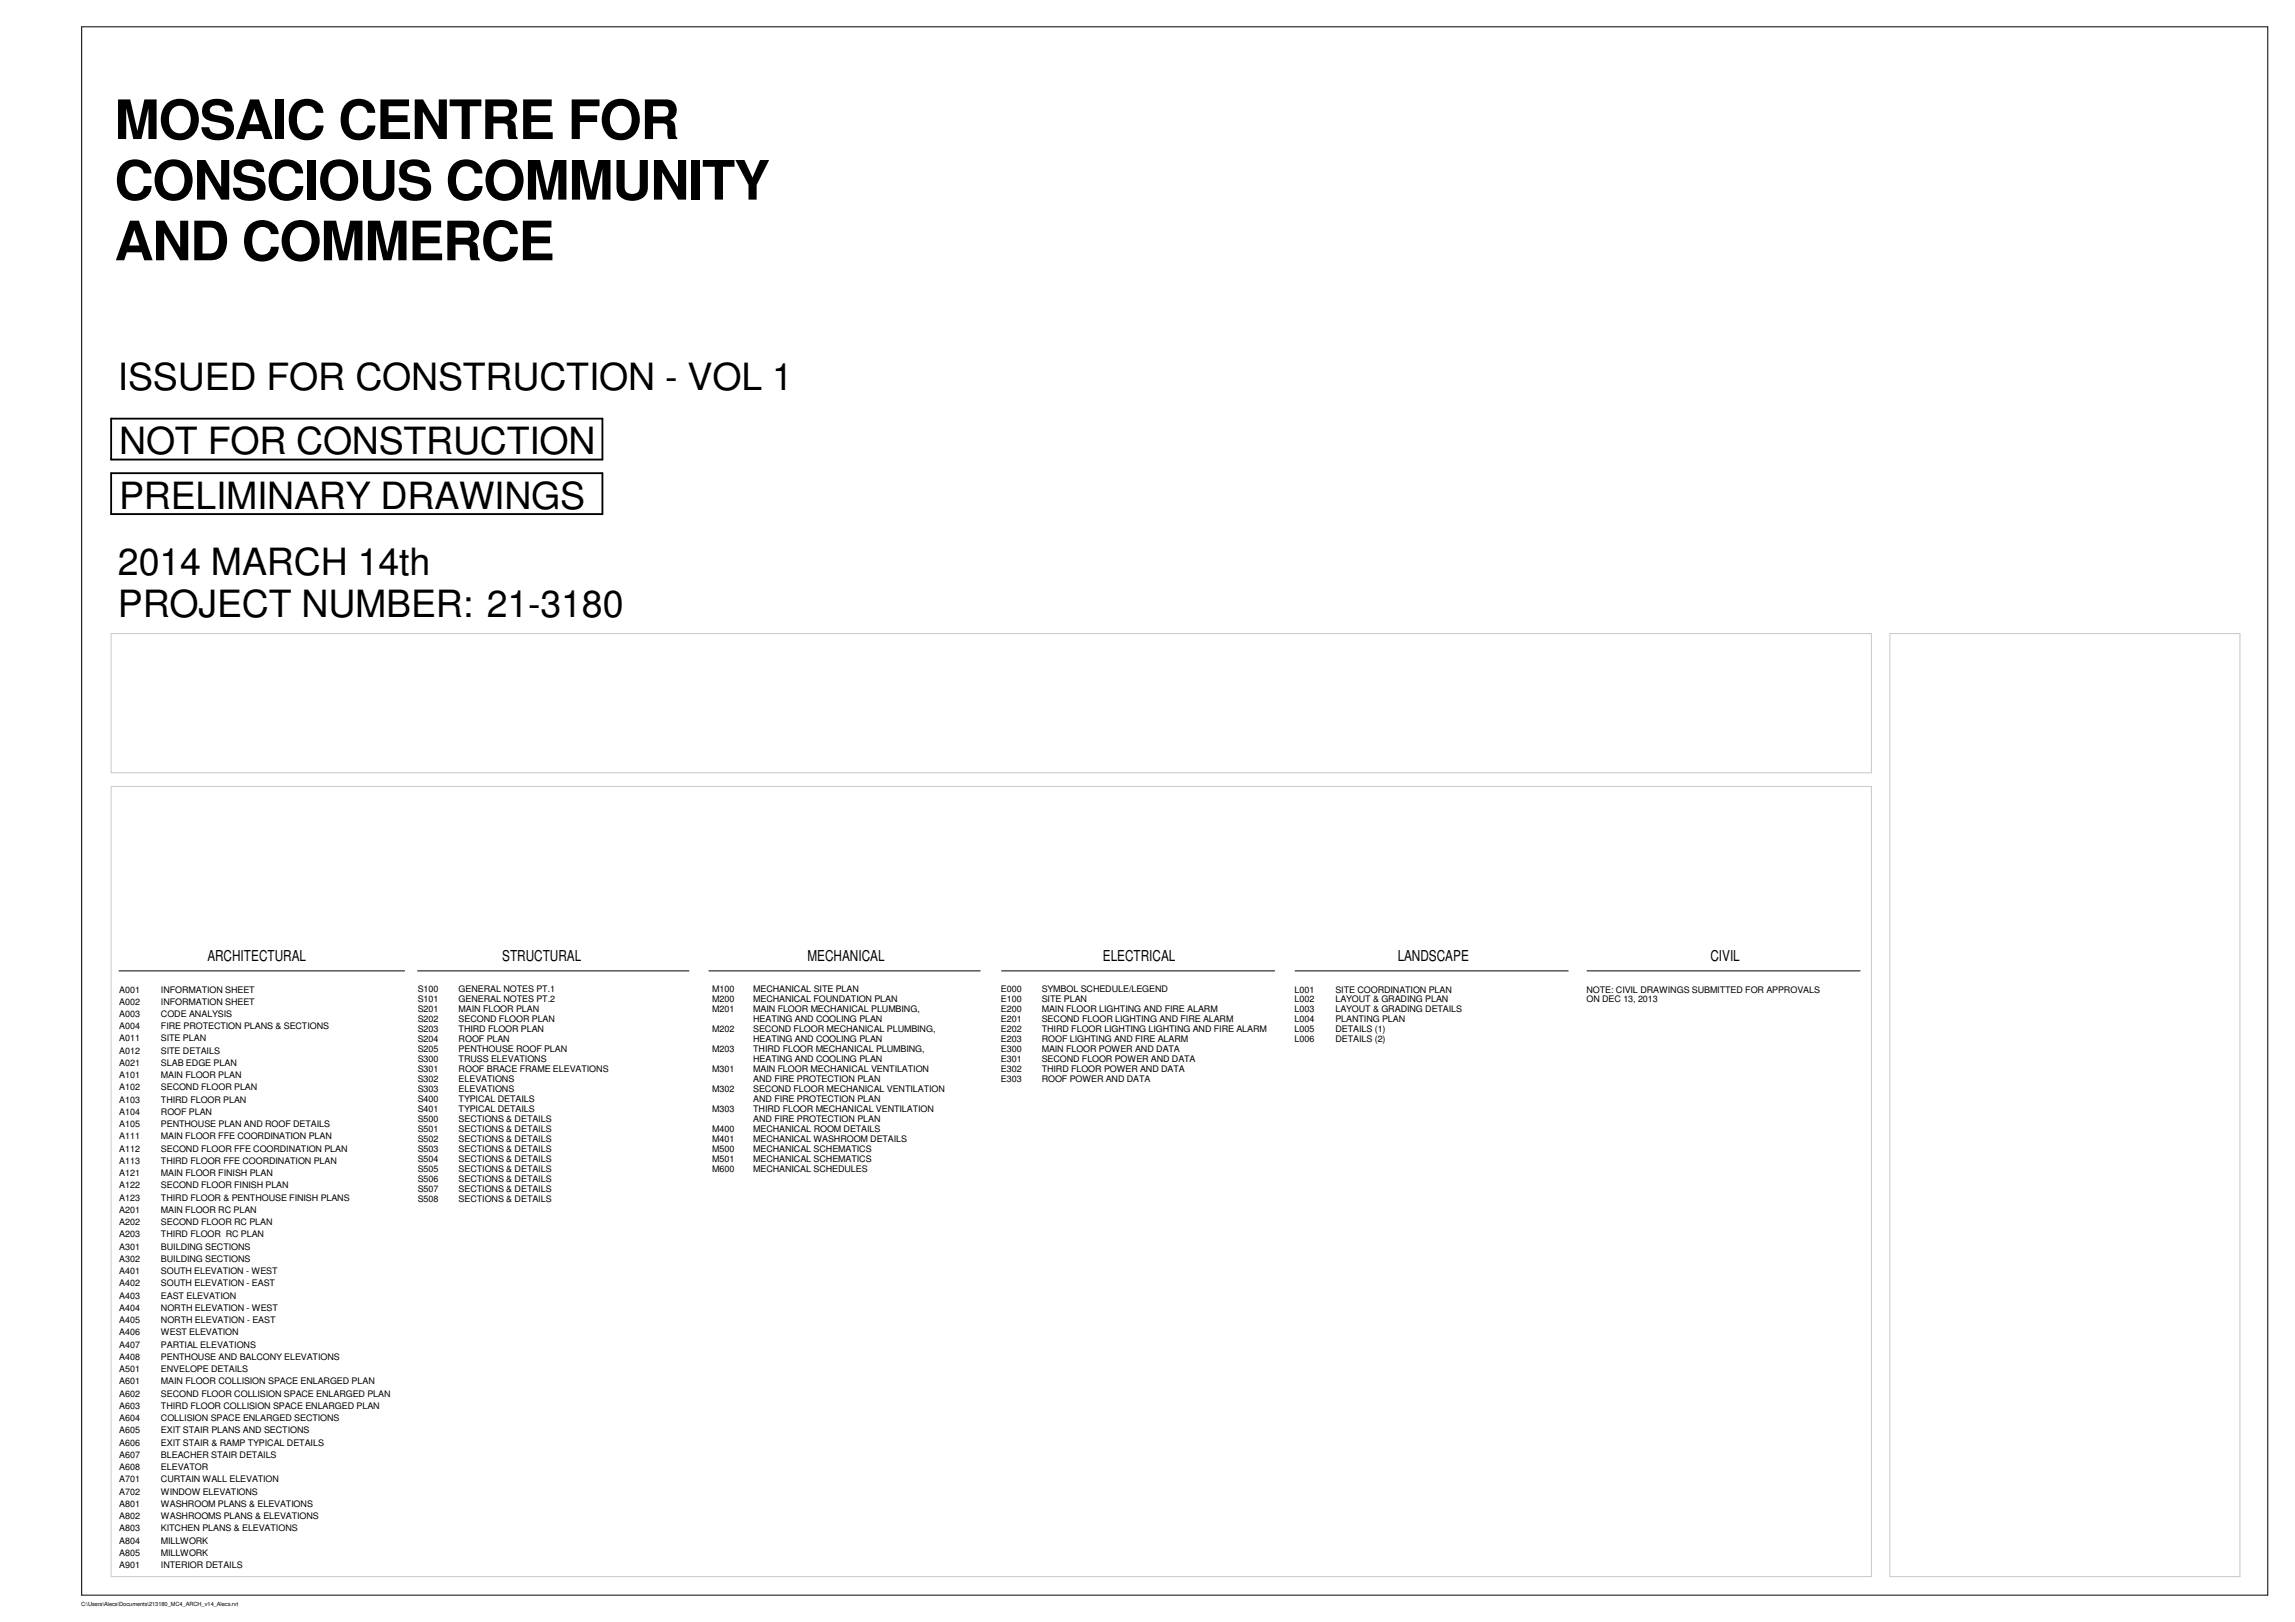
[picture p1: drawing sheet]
<svg xmlns="http://www.w3.org/2000/svg" width="841mm" height="594mm" viewBox="0 0 841 594" stroke-linecap="round" stroke-linejoin="round" font-family="sans-serif">
<defs><g id="words">
<g font-size="19.9">
<text x="42" y="50.9">MOSAIC CENTRE FOR</text>
<text x="42" y="73.1">CONSCIOUS COMMUNITY</text>
<text x="42" y="95.3">AND COMMERCE</text>
</g>
<g font-size="13.8">
<text x="43.2" y="143">ISSUED FOR CONSTRUCTION - VOL 1</text>
<text x="43.6" y="166.5">NOT FOR CONSTRUCTION</text>
<text x="43.6" y="186.4">PRELIMINARY DRAWINGS</text>
<text x="43.2" y="210.5">2014 MARCH 14th</text>
<text x="43.2" y="225.9">PROJECT NUMBER:</text>
<text x="178.4" y="225.9">21-3180</text>
</g>
<g font-size="5.5">
<text x="76" y="352.1">ARCHITECTURAL</text>
<text x="184" y="352">STRUCTURAL</text>
<text x="295.9" y="352.1">MECHANICAL</text>
<text x="404.2" y="352.1">ELECTRICAL</text>
<text x="512.2" y="352.1">LANDSCAPE</text>
<text x="626.8" y="352.1">CIVIL</text>
</g>
<g font-size="3.3">
<text x="43.7" y="363.5">A001</text>
<text x="59" y="363.5">INFORMATION SHEET</text>
<text x="153.1" y="363.4">S100</text>
<text x="168.1" y="363.4">GENERAL NOTES PT.1</text>
<text x="261" y="363.4">M100</text>
<text x="276" y="363.4">MECHANICAL SITE PLAN</text>
<text x="366.8" y="363.4">E000</text>
<text x="381.8" y="363.4">SYMBOL SCHEDULE/LEGEND</text>
<text x="474.4" y="363.5">L001</text>
<text x="489.4" y="363.5">SITE COORDINATION PLAN</text>
<text x="581.4" y="363.5">NOTE: CIVIL DRAWINGS SUBMITTED FOR APPROVALS</text>
<text x="43.7" y="368">A002</text>
<text x="59" y="368">INFORMATION SHEET</text>
<text x="153.1" y="367.1">S101</text>
<text x="153.1" y="370.8">S201</text>
<text x="168.1" y="367.1">GENERAL NOTES PT.2</text>
<text x="168.1" y="370.8">MAIN FLOOR PLAN</text>
<text x="261" y="367.1">M200</text>
<text x="261" y="370.8">M201</text>
<text x="276" y="367.1">MECHANICAL FOUNDATION PLAN</text>
<text x="276" y="370.8">MAIN FLOOR MECHANICAL PLUMBING,</text>
<text x="366.8" y="367.1">E100</text>
<text x="366.8" y="370.8">E200</text>
<text x="381.8" y="367.1">SITE PLAN</text>
<text x="381.8" y="370.8">MAIN FLOOR LIGHTING AND FIRE ALARM</text>
<text x="474.4" y="367.2">L002</text>
<text x="474.4" y="370.8">L003</text>
<text x="489.4" y="367.2">LAYOUT &amp; GRADING PLAN</text>
<text x="489.4" y="370.8">LAYOUT &amp; GRADING DETAILS</text>
<text x="581.4" y="367.2">ON DEC 13, 2013</text>
<text x="43.7" y="372.5">A003</text>
<text x="43.7" y="376.9">A004</text>
<text x="59" y="372.5">CODE ANALYSIS</text>
<text x="59" y="376.9">FIRE PROTECTION PLANS &amp; SECTIONS</text>
<text x="153.1" y="374.4">S202</text>
<text x="168.1" y="374.4">SECOND FLOOR PLAN</text>
<text x="276" y="374.4">HEATING AND COOLING PLAN</text>
<text x="366.8" y="374.4">E201</text>
<text x="381.8" y="374.4">SECOND FLOOR LIGHTING AND FIRE ALARM</text>
<text x="474.4" y="374.5">L004</text>
<text x="489.4" y="374.5">PLANTING PLAN</text>
<text x="43.7" y="381.4">A011</text>
<text x="59" y="381.4">SITE PLAN</text>
<text x="153.1" y="378.1">S203</text>
<text x="153.1" y="381.7">S204</text>
<text x="168.1" y="378.1">THIRD FLOOR PLAN</text>
<text x="168.1" y="381.7">ROOF PLAN</text>
<text x="261" y="378.1">M202</text>
<text x="276" y="381.7">HEATING AND COOLING PLAN</text>
<text x="276" y="378.1">SECOND FLOOR MECHANICAL PLUMBING,</text>
<text x="366.8" y="378.1">E202</text>
<text x="366.8" y="381.7">E203</text>
<text x="381.8" y="378.1">THIRD FLOOR LIGHTING LIGHTING AND FIRE ALARM</text>
<text x="381.8" y="381.7">ROOF LIGHTING AND FIRE ALARM</text>
<text x="474.4" y="378.2">L005</text>
<text x="474.4" y="381.8">L006</text>
<text x="489.4" y="378.2">DETAILS (1)</text>
<text x="489.4" y="381.8">DETAILS (2)</text>
<text x="43.7" y="385.9">A012</text>
<text x="59" y="385.9">SITE DETAILS</text>
<text x="153.1" y="385.4">S205</text>
<text x="153.1" y="389">S300</text>
<text x="168.1" y="385.4">PENTHOUSE ROOF PLAN</text>
<text x="168.1" y="389">TRUSS ELEVATIONS</text>
<text x="261" y="385.4">M203</text>
<text x="276" y="389">HEATING AND COOLING PLAN</text>
<text x="276" y="385.4">THIRD FLOOR MECHANICAL PLUMBING,</text>
<text x="366.8" y="385.4">E300</text>
<text x="366.8" y="389">E301</text>
<text x="381.8" y="385.4">MAIN FLOOR POWER AND DATA</text>
<text x="381.8" y="389">SECOND FLOOR POWER AND DATA</text>
<text x="43.7" y="390.4">A021</text>
<text x="43.7" y="394.9">A101</text>
<text x="59" y="390.4">SLAB EDGE PLAN</text>
<text x="59" y="394.9">MAIN FLOOR PLAN</text>
<text x="153.1" y="392.7">S301</text>
<text x="168.1" y="392.7">ROOF BRACE FRAME ELEVATIONS</text>
<text x="261" y="392.7">M301</text>
<text x="276" y="392.7">MAIN FLOOR MECHANICAL VENTILATION</text>
<text x="366.8" y="392.7">E302</text>
<text x="381.8" y="392.7">THIRD FLOOR POWER AND DATA</text>
<text x="43.7" y="399.4">A102</text>
<text x="59" y="399.4">SECOND FLOOR PLAN</text>
<text x="153.1" y="396.4">S302</text>
<text x="153.1" y="400">S303</text>
<text x="168.1" y="396.4">ELEVATIONS</text>
<text x="168.1" y="400">ELEVATIONS</text>
<text x="261" y="400">M302</text>
<text x="276" y="396.4">AND FIRE PROTECTION PLAN</text>
<text x="276" y="400">SECOND FLOOR MECHANICAL VENTILATION</text>
<text x="366.8" y="396.4">E303</text>
<text x="381.8" y="396.4">ROOF POWER AND DATA</text>
<text x="43.7" y="403.9">A103</text>
<text x="59" y="403.9">THIRD FLOOR PLAN</text>
<text x="153.1" y="403.7">S400</text>
<text x="153.1" y="407.4">S401</text>
<text x="168.1" y="403.7">TYPICAL DETAILS</text>
<text x="168.1" y="407.4">TYPICAL DETAILS</text>
<text x="261" y="407.4">M303</text>
<text x="276" y="403.7">AND FIRE PROTECTION PLAN</text>
<text x="276" y="407.4">THIRD FLOOR MECHANICAL VENTILATION</text>
<text x="43.7" y="408.3">A104</text>
<text x="43.7" y="412.8">A105</text>
<text x="59" y="408.3">ROOF PLAN</text>
<text x="59" y="412.8">PENTHOUSE PLAN AND ROOF DETAILS</text>
<text x="153.1" y="411">S500</text>
<text x="168.1" y="411">SECTIONS &amp; DETAILS</text>
<text x="276" y="411">AND FIRE PROTECTION PLAN</text>
<text x="43.7" y="417.3">A111</text>
<text x="59" y="417.3">MAIN FLOOR FFE COORDINATION PLAN</text>
<text x="153.1" y="414.7">S501</text>
<text x="153.1" y="418.3">S502</text>
<text x="168.1" y="414.7">SECTIONS &amp; DETAILS</text>
<text x="168.1" y="418.3">SECTIONS &amp; DETAILS</text>
<text x="261" y="414.7">M400</text>
<text x="261" y="418.3">M401</text>
<text x="276" y="414.7">MECHANICAL ROOM DETAILS</text>
<text x="276" y="418.3">MECHANICAL WASHROOM DETAILS</text>
<text x="43.7" y="421.8">A112</text>
<text x="59" y="421.8">SECOND FLOOR FFE COORDINATION PLAN</text>
<text x="153.1" y="422">S503</text>
<text x="153.1" y="425.7">S504</text>
<text x="168.1" y="422">SECTIONS &amp; DETAILS</text>
<text x="168.1" y="425.7">SECTIONS &amp; DETAILS</text>
<text x="261" y="422">M500</text>
<text x="261" y="425.7">M501</text>
<text x="276" y="422">MECHANICAL SCHEMATICS</text>
<text x="276" y="425.7">MECHANICAL SCHEMATICS</text>
<text x="43.7" y="426.3">A113</text>
<text x="43.7" y="430.8">A121</text>
<text x="59" y="426.3">THIRD FLOOR FFE COORDINATION PLAN</text>
<text x="59" y="430.8">MAIN FLOOR FINISH PLAN</text>
<text x="153.1" y="429.3">S505</text>
<text x="168.1" y="429.3">SECTIONS &amp; DETAILS</text>
<text x="261" y="429.3">M600</text>
<text x="276" y="429.3">MECHANICAL SCHEDULES</text>
<text x="43.7" y="435.3">A122</text>
<text x="59" y="435.3">SECOND FLOOR FINISH PLAN</text>
<text x="153.1" y="433">S506</text>
<text x="153.1" y="436.7">S507</text>
<text x="168.1" y="433">SECTIONS &amp; DETAILS</text>
<text x="168.1" y="436.7">SECTIONS &amp; DETAILS</text>
<text x="43.7" y="439.8">A123</text>
<text x="59" y="439.8">THIRD FLOOR &amp; PENTHOUSE FINISH PLANS</text>
<text x="153.1" y="440.3">S508</text>
<text x="168.1" y="440.3">SECTIONS &amp; DETAILS</text>
<text x="43.7" y="444.2">A201</text>
<text x="43.7" y="448.7">A202</text>
<text x="59" y="444.2">MAIN FLOOR RC PLAN</text>
<text x="59" y="448.7">SECOND FLOOR RC PLAN</text>
<text x="43.7" y="453.2">A203</text>
<text x="59" y="453.2">THIRD FLOOR RC PLAN</text>
<text x="43.7" y="457.7">A301</text>
<text x="59" y="457.7">BUILDING SECTIONS</text>
<text x="43.7" y="462.2">A302</text>
<text x="43.7" y="466.7">A401</text>
<text x="59" y="462.2">BUILDING SECTIONS</text>
<text x="59" y="466.7">SOUTH ELEVATION - WEST</text>
<text x="43.7" y="471.2">A402</text>
<text x="59" y="471.2">SOUTH ELEVATION - EAST</text>
<text x="43.7" y="475.7">A403</text>
<text x="59" y="475.7">EAST ELEVATION</text>
<text x="43.7" y="480.1">A404</text>
<text x="43.7" y="484.6">A405</text>
<text x="59" y="480.1">NORTH ELEVATION - WEST</text>
<text x="59" y="484.6">NORTH ELEVATION - EAST</text>
<text x="43.7" y="489.1">A406</text>
<text x="59" y="489.1">WEST ELEVATION</text>
<text x="43.7" y="493.6">A407</text>
<text x="59" y="493.6">PARTIAL ELEVATIONS</text>
<text x="43.7" y="498.1">A408</text>
<text x="43.7" y="502.5">A501</text>
<text x="59" y="498.1">PENTHOUSE AND BALCONY ELEVATIONS</text>
<text x="59" y="502.5">ENVELOPE DETAILS</text>
<text x="43.7" y="507">A601</text>
<text x="59" y="507">MAIN FLOOR COLLISION SPACE ENLARGED PLAN</text>
<text x="43.7" y="511.5">A602</text>
<text x="59" y="511.5">SECOND FLOOR COLLISION SPACE ENLARGED PLAN</text>
<text x="43.7" y="516">A603</text>
<text x="43.7" y="520.5">A604</text>
<text x="59" y="516">THIRD FLOOR COLLISION SPACE ENLARGED PLAN</text>
<text x="59" y="520.5">COLLISION SPACE ENLARGED SECTIONS</text>
<text x="43.7" y="525">A605</text>
<text x="59" y="525">EXIT STAIR PLANS AND SECTIONS</text>
<text x="43.7" y="529.5">A606</text>
<text x="43.7" y="533.9">A607</text>
<text x="59" y="529.5">EXIT STAIR &amp; RAMP TYPICAL DETAILS</text>
<text x="59" y="533.9">BLEACHER STAIR DETAILS</text>
<text x="43.7" y="538.4">A608</text>
<text x="59" y="538.4">ELEVATOR</text>
<text x="43.7" y="542.9">A701</text>
<text x="59" y="542.9">CURTAIN WALL ELEVATION</text>
<text x="43.7" y="547.4">A702</text>
<text x="43.7" y="551.9">A801</text>
<text x="59" y="547.4">WINDOW ELEVATIONS</text>
<text x="59" y="551.9">WASHROOM PLANS &amp; ELEVATIONS</text>
<text x="43.7" y="556.4">A802</text>
<text x="59" y="556.4">WASHROOMS PLANS &amp; ELEVATIONS</text>
<text x="43.7" y="560.9">A803</text>
<text x="59" y="560.9">KITCHEN PLANS &amp; ELEVATIONS</text>
<text x="43.7" y="565.4">A804</text>
<text x="43.7" y="569.8">A805</text>
<text x="59" y="565.4">MILLWORK</text>
<text x="59" y="569.8">MILLWORK</text>
<text x="43.7" y="574.3">A901</text>
<text x="59" y="574.3">INTERIOR DETAILS</text>
</g>
<text font-size="2.1" x="29.7" y="588.1">C:\Users\Alecs\Documents\213180_MC4_ARCH_v14_Alecs.rvt</text>
</g></defs>
<path d="M29.9 9.8h801.1v574.4h-801.1zM43.6 355.6h104.7M153 355.6h99.5M259.8 355.6h99.4M367 355.6h100.1M474.6 355.6h100.1M581.6 355.6h100.1" fill="none" stroke="#000" stroke-width=".37"/>
<path d="M40.7 232.1h645.1v50.9h-645.1zM692.6 232.1h128.2v345.4h-128.2zM40.7 288h645.1v289.5h-645.1z" fill="none" stroke="#c7c7c7" stroke-width=".37"/>
<path d="M40.7 153.3h180.1v15h-180.1zM40.7 173.3h180.1v15h-180.1z" fill="none" stroke="#000" stroke-width=".68"/>
<g fill="#fff">
<path d="M29.7 586.2h57.6v2.3h-57.6z"/>
<path d="M178.3 213.5h50.2v15.4h-50.2z"/>
<path d="M42 32.9h206.9v22.3h-206.9z"/>
<path d="M42 55.1h240.3v22.2h-240.3z"/>
<path d="M42 77.3h160.8v22.3h-160.8z"/>
<path d="M43.2 130.6h247.4v15.3h-247.4z"/>
<path d="M43.2 198.1h114.4v15.3h-114.4z"/>
</g>
<use href="#words"/>
</svg>
